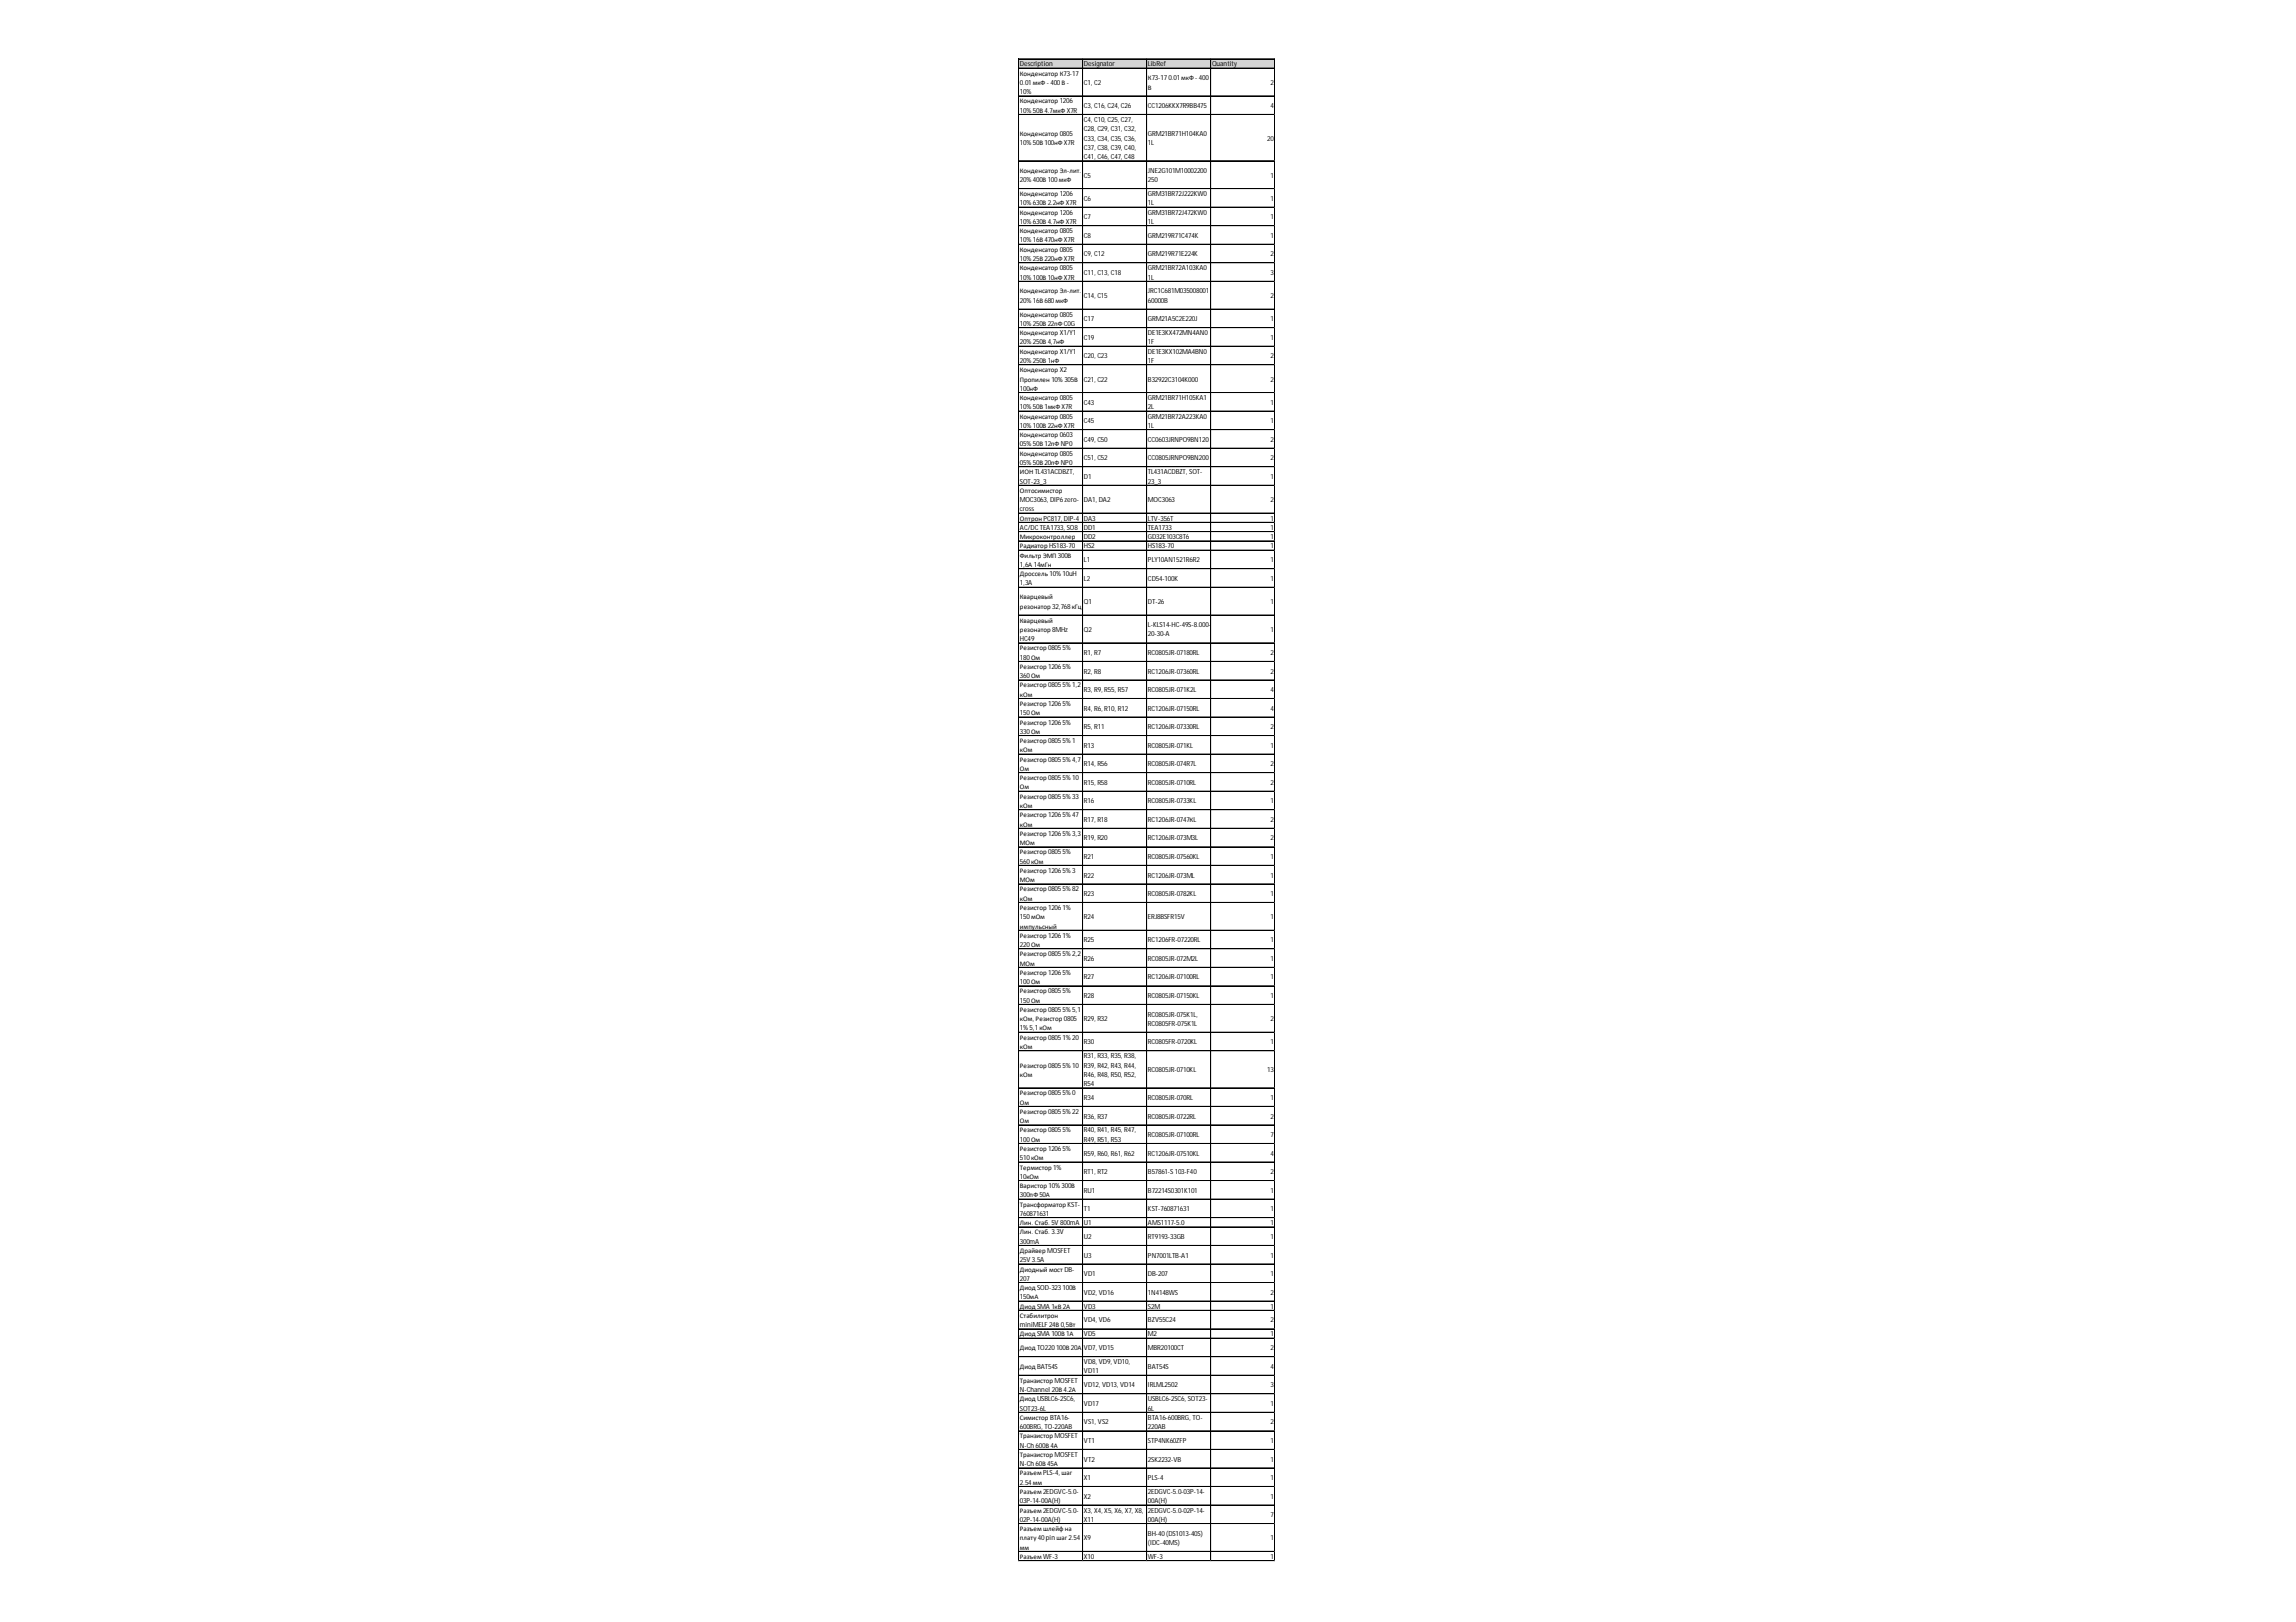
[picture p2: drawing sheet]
<svg xmlns="http://www.w3.org/2000/svg" width="297mm" height="210mm" viewBox="0 0 297 210" stroke-linecap="round" stroke-linejoin="round" font-family="sans-serif">
<defs><g id="words">
<g font-size=".9">
<text x="131.9" y="8.6">Description</text>
<text x="131.9" y="9.8">Конденсатор К73-17</text>
<text x="131.9" y="11">0.01мкФ - 400В -</text>
<text x="140.2" y="8.6">Designator</text>
<text x="140.2" y="11">C1, C2</text>
<text x="148.5" y="8.6">LibRef</text>
<text x="148.5" y="10.4">К73-170.01мкФ - 400</text>
<text x="148.5" y="11.6">В</text>
<text x="156.8" y="8.6">Quantity</text>
<text x="164.4" y="11">2</text>
<text x="131.9" y="12.2">10%</text>
<text x="131.9" y="13.4">Конденсатор 1206</text>
<text x="131.9" y="14.6">10% 50В 4.7мкФ X7R</text>
<text x="131.9" y="17.6">Конденсатор 0805</text>
<text x="140.2" y="14">C3, C16, C24, C26</text>
<text x="140.2" y="15.8">C4, C10, C25, C27,</text>
<text x="140.2" y="17">C28, C29, C31, C32,</text>
<text x="148.5" y="14">CC1206KKX7R9BB475</text>
<text x="148.5" y="17.6">GRM21BR71H104KA0</text>
<text x="164.4" y="14">4</text>
<text x="131.9" y="18.8">10% 50В 100нФ X7R</text>
<text x="131.9" y="22.4">Конденсатор Эл-лит.</text>
<text x="131.9" y="23.6">20% 400В 100мкФ</text>
<text x="140.2" y="18.2">C33, C34, C35, C36,</text>
<text x="140.2" y="19.4">C37, C38, C39, C40,</text>
<text x="140.2" y="20.6">C41, C46, C47, C48</text>
<text x="140.2" y="23">C5</text>
<text x="148.5" y="18.8">1L</text>
<text x="148.5" y="22.4">JNE2G101M10002200</text>
<text x="148.5" y="23.6">250</text>
<text x="163.9" y="18.2">20</text>
<text x="164.4" y="23">1</text>
<text x="131.9" y="25.4">Конденсатор 1206</text>
<text x="131.9" y="26.6">10% 630В 2.2нФ X7R</text>
<text x="131.9" y="27.8">Конденсатор 1206</text>
<text x="131.9" y="29">10% 630В 4.7нФ X7R</text>
<text x="140.2" y="26">C6</text>
<text x="140.2" y="28.4">C7</text>
<text x="148.5" y="25.4">GRM31BR72J222KW0</text>
<text x="148.5" y="26.6">1L</text>
<text x="148.5" y="27.8">GRM31BR72J472KW0</text>
<text x="148.5" y="29">1L</text>
<text x="164.4" y="26">1</text>
<text x="164.4" y="28.4">1</text>
<text x="131.9" y="30.2">Конденсатор 0805</text>
<text x="131.9" y="31.4">10% 16В 470нФ X7R</text>
<text x="131.9" y="32.6">Конденсатор 0805</text>
<text x="131.9" y="33.8">10% 25В 220нФ X7R</text>
<text x="131.9" y="35">Конденсатор 0805</text>
<text x="140.2" y="30.8">C8</text>
<text x="140.2" y="33.2">C9, C12</text>
<text x="140.2" y="35.6">C11, C13, C18</text>
<text x="148.5" y="30.8">GRM219R71C474K</text>
<text x="148.5" y="33.2">GRM219R71E224K</text>
<text x="148.5" y="35">GRM21BR72A103KA0</text>
<text x="164.4" y="30.8">1</text>
<text x="164.4" y="33.2">2</text>
<text x="164.4" y="35.6">3</text>
<text x="131.9" y="36.2">10% 100В 10нФ X7R</text>
<text x="131.9" y="38">Конденсатор Эл-лит.</text>
<text x="131.9" y="39.2">20% 16В 680мкФ</text>
<text x="131.9" y="41">Конденсатор 0805</text>
<text x="140.2" y="38.6">C14, C15</text>
<text x="140.2" y="41.6">C17</text>
<text x="148.5" y="36.2">1L</text>
<text x="148.5" y="38">JRC1C681M035008001</text>
<text x="148.5" y="39.2">60000B</text>
<text x="148.5" y="41.6">GRM21A5C2E220J</text>
<text x="164.4" y="38.6">2</text>
<text x="164.4" y="41.6">1</text>
<text x="131.9" y="42.2">10% 250В 22пФC0G</text>
<text x="131.9" y="43.4">Конденсатор X1/Y1</text>
<text x="131.9" y="44.6">20% 250В 4,7нФ</text>
<text x="131.9" y="45.8">Конденсатор X1/Y1</text>
<text x="131.9" y="47">20% 250В 1нФ</text>
<text x="140.2" y="44">C19</text>
<text x="140.2" y="46.4">C20, C23</text>
<text x="148.5" y="43.4">DE1E3KX472MN4AN0</text>
<text x="148.5" y="44.6">1F</text>
<text x="148.5" y="45.8">DE1E3KX102MA4BN0</text>
<text x="148.5" y="47">1F</text>
<text x="164.4" y="44">1</text>
<text x="164.4" y="46.4">2</text>
<text x="131.9" y="48.2">Конденсатор X2</text>
<text x="131.9" y="49.4">Пропилен 10% 305В</text>
<text x="131.9" y="50.6">100нФ</text>
<text x="131.9" y="51.8">Конденсатор 0805</text>
<text x="131.9" y="53">10% 50В 1мкФ X7R</text>
<text x="140.2" y="49.4">C21, C22</text>
<text x="140.2" y="52.4">C43</text>
<text x="148.5" y="49.4">B32922C3104K000</text>
<text x="148.5" y="51.8">GRM21BR71H105KA1</text>
<text x="148.5" y="53">2L</text>
<text x="164.4" y="49.4">2</text>
<text x="164.4" y="52.4">1</text>
<text x="131.9" y="54.2">Конденсатор 0805</text>
<text x="131.9" y="55.4">10% 100В 22нФ X7R</text>
<text x="131.9" y="56.6">Конденсатор 0603</text>
<text x="131.9" y="57.8">05% 50В 12пФNP0</text>
<text x="131.9" y="59">Конденсатор 0805</text>
<text x="140.2" y="54.8">C45</text>
<text x="140.2" y="57.2">C49, C50</text>
<text x="140.2" y="59.6">C51, C52</text>
<text x="148.5" y="54.2">GRM21BR72A223KA0</text>
<text x="148.5" y="55.4">1L</text>
<text x="148.5" y="57.2">CC0603JRNPO9BN120</text>
<text x="148.5" y="59.6">CC0805JRNPO9BN200</text>
<text x="164.4" y="54.8">1</text>
<text x="164.4" y="57.2">2</text>
<text x="164.4" y="59.6">2</text>
<text x="131.9" y="60.2">05% 50В 20пФNP0</text>
<text x="131.9" y="61.4">ИОН TL431ACDBZT,</text>
<text x="131.9" y="62.6">SOT-23_3</text>
<text x="131.9" y="63.8">Оптосимистор</text>
<text x="131.9" y="65">MOC3063, DIP6zero-</text>
<text x="140.2" y="62">D1</text>
<text x="140.2" y="65">DA1, DA2</text>
<text x="148.5" y="61.4">TL431ACDBZT, SOT-</text>
<text x="148.5" y="62.6">23_3</text>
<text x="148.5" y="65">MOC3063</text>
<text x="164.4" y="62">1</text>
<text x="164.4" y="65">2</text>
<text x="131.9" y="66.2">cross</text>
<text x="131.9" y="67.4">Оптрон PC817, DIP-4</text>
<text x="131.9" y="68.6">AC/DC TEA1733, SO8</text>
<text x="131.9" y="69.8">Микроконтроллер</text>
<text x="131.9" y="71">Радиатор HS183-70</text>
<text x="140.2" y="67.4">DA3</text>
<text x="140.2" y="68.6">DD1</text>
<text x="140.2" y="69.8">DD2</text>
<text x="140.2" y="71">HS2</text>
<text x="148.5" y="67.4">LTV-356T</text>
<text x="148.5" y="68.6">TEA1733</text>
<text x="148.5" y="69.8">GD32E103C8T6</text>
<text x="148.5" y="71">HS183-70</text>
<text x="164.4" y="67.4">1</text>
<text x="164.4" y="68.6">1</text>
<text x="164.4" y="69.8">1</text>
<text x="164.4" y="71">1</text>
<text x="131.9" y="72.2">Фильтр ЭМП 300В</text>
<text x="131.9" y="73.4">1,6А 14мГн</text>
<text x="131.9" y="74.6">Дроссель 10% 10uH</text>
<text x="131.9" y="75.8">1,3A</text>
<text x="131.9" y="77.6">Кварцевый</text>
<text x="140.2" y="72.8">L1</text>
<text x="140.2" y="75.2">L2</text>
<text x="148.5" y="72.8">PLY10AN1521R6R2</text>
<text x="148.5" y="75.2">CD54-100K</text>
<text x="164.4" y="72.8">1</text>
<text x="164.4" y="75.2">1</text>
<text x="131.9" y="78.8">резонатор 32,768кГц</text>
<text x="131.9" y="80.6">Кварцевый</text>
<text x="131.9" y="81.8">резонатор 8MHz</text>
<text x="131.9" y="83">HC49</text>
<text x="140.2" y="78.2">Q1</text>
<text x="140.2" y="81.8">Q2</text>
<text x="148.5" y="78.2">DT-26</text>
<text x="148.5" y="81.2">L-KLS14-HC-49S-8.000-</text>
<text x="148.5" y="82.4">20-30-A</text>
<text x="164.4" y="78.2">1</text>
<text x="164.4" y="81.8">1</text>
<text x="131.9" y="84.2">Резистор 08055%</text>
<text x="131.9" y="85.4">180Ом</text>
<text x="131.9" y="86.6">Резистор 12065%</text>
<text x="131.9" y="87.8">360Ом</text>
<text x="131.9" y="89">Резистор 08055% 1,2</text>
<text x="140.2" y="84.8">R1, R7</text>
<text x="140.2" y="87.2">R2, R8</text>
<text x="140.2" y="89.6">R3, R9, R55, R57</text>
<text x="148.5" y="84.8">RC0805JR-07180RL</text>
<text x="148.5" y="87.2">RC1206JR-07360RL</text>
<text x="148.5" y="89.6">RC0805JR-071K2L</text>
<text x="164.4" y="84.8">2</text>
<text x="164.4" y="87.2">2</text>
<text x="164.4" y="89.6">4</text>
<text x="131.9" y="90.2">кОм</text>
<text x="131.9" y="91.4">Резистор 12065%</text>
<text x="131.9" y="92.6">150Ом</text>
<text x="131.9" y="93.8">Резистор 12065%</text>
<text x="131.9" y="95">330Ом</text>
<text x="140.2" y="92">R4, R6, R10, R12</text>
<text x="140.2" y="94.4">R5, R11</text>
<text x="148.5" y="92">RC1206JR-07150RL</text>
<text x="148.5" y="94.4">RC1206JR-07330RL</text>
<text x="164.4" y="92">4</text>
<text x="164.4" y="94.4">2</text>
<text x="131.9" y="96.2">Резистор 08055% 1</text>
<text x="131.9" y="97.4">кОм</text>
<text x="131.9" y="98.6">Резистор 08055% 4,7</text>
<text x="131.9" y="99.8">Ом</text>
<text x="131.9" y="101">Резистор 08055% 10</text>
<text x="140.2" y="96.8">R13</text>
<text x="140.2" y="99.2">R14, R56</text>
<text x="140.2" y="101.6">R15, R58</text>
<text x="148.5" y="96.8">RC0805JR-071KL</text>
<text x="148.5" y="99.2">RC0805JR-074R7L</text>
<text x="148.5" y="101.6">RC0805JR-0710RL</text>
<text x="164.4" y="96.8">1</text>
<text x="164.4" y="99.2">2</text>
<text x="164.4" y="101.6">2</text>
<text x="131.9" y="102.2">Ом</text>
<text x="131.9" y="103.4">Резистор 08055% 33</text>
<text x="131.9" y="104.6">кОм</text>
<text x="131.9" y="105.8">Резистор 12065% 47</text>
<text x="131.9" y="107">кОм</text>
<text x="140.2" y="104">R16</text>
<text x="140.2" y="106.4">R17, R18</text>
<text x="148.5" y="104">RC0805JR-0733KL</text>
<text x="148.5" y="106.4">RC1206JR-0747КL</text>
<text x="164.4" y="104">1</text>
<text x="164.4" y="106.4">2</text>
<text x="131.9" y="108.2">Резистор 12065% 3,3</text>
<text x="131.9" y="109.4">МОм</text>
<text x="131.9" y="110.6">Резистор 08055%</text>
<text x="131.9" y="111.8">560кОм</text>
<text x="131.9" y="113">Резистор 12065% 3</text>
<text x="140.2" y="108.8">R19, R20</text>
<text x="140.2" y="111.2">R21</text>
<text x="140.2" y="113.6">R22</text>
<text x="148.5" y="108.8">RC1206JR-073M3L</text>
<text x="148.5" y="111.2">RC0805JR-07560KL</text>
<text x="148.5" y="113.6">RC1206JR-073ML</text>
<text x="164.4" y="108.8">2</text>
<text x="164.4" y="111.2">1</text>
<text x="164.4" y="113.6">1</text>
<text x="131.9" y="114.2">МОм</text>
<text x="131.9" y="115.4">Резистор 08055% 82</text>
<text x="131.9" y="116.6">кОм</text>
<text x="131.9" y="117.8">Резистор 12061%</text>
<text x="131.9" y="119">150мОм</text>
<text x="140.2" y="116">R23</text>
<text x="140.2" y="119">R24</text>
<text x="148.5" y="116">RC0805JR-0782KL</text>
<text x="148.5" y="119">ERJ8BSFR15V</text>
<text x="164.4" y="116">1</text>
<text x="164.4" y="119">1</text>
<text x="131.9" y="120.2">импульсный</text>
<text x="131.9" y="121.4">Резистор 12061%</text>
<text x="131.9" y="122.6">220Ом</text>
<text x="131.9" y="123.8">Резистор 08055% 2,2</text>
<text x="131.9" y="125">МОм</text>
<text x="140.2" y="122">R25</text>
<text x="140.2" y="124.4">R26</text>
<text x="148.5" y="122">RC1206FR-07220RL</text>
<text x="148.5" y="124.4">RC0805JR-072M2L</text>
<text x="164.4" y="122">1</text>
<text x="164.4" y="124.4">1</text>
<text x="131.9" y="126.2">Резистор 12065%</text>
<text x="131.9" y="127.4">100Ом</text>
<text x="131.9" y="128.6">Резистор 08055%</text>
<text x="131.9" y="129.8">150Ом</text>
<text x="131.9" y="131">Резистор 08055% 5,1</text>
<text x="140.2" y="126.8">R27</text>
<text x="140.2" y="129.2">R28</text>
<text x="148.5" y="126.8">RC1206JR-07100RL</text>
<text x="148.5" y="129.2">RC0805JR-07150KL</text>
<text x="148.5" y="131.6">RC0805JR-075K1L,</text>
<text x="164.4" y="126.8">1</text>
<text x="164.4" y="129.2">1</text>
<text x="131.9" y="132.2">кОм, Резистор 0805</text>
<text x="131.9" y="133.4">1% 5,1кОм</text>
<text x="131.9" y="134.6">Резистор 08051% 20</text>
<text x="131.9" y="135.8">кОм</text>
<text x="140.2" y="132.2">R29, R32</text>
<text x="140.2" y="135.2">R30</text>
<text x="140.2" y="137">R31, R33, R35, R38,</text>
<text x="148.5" y="132.8">RC0805FR-075K1L</text>
<text x="148.5" y="135.2">RC0805FR-0720KL</text>
<text x="164.4" y="132.2">2</text>
<text x="164.4" y="135.2">1</text>
<text x="131.9" y="138.2">Резистор 08055% 10</text>
<text x="131.9" y="139.4">кОм</text>
<text x="131.9" y="141.8">Резистор 08055% 0</text>
<text x="131.9" y="143">Ом</text>
<text x="140.2" y="138.2">R39, R42, R43, R44,</text>
<text x="140.2" y="139.4">R46, R48, R50, R52,</text>
<text x="140.2" y="140.6">R54</text>
<text x="140.2" y="142.4">R34</text>
<text x="148.5" y="138.8">RC0805JR-0710KL</text>
<text x="148.5" y="142.4">RC0805JR-070RL</text>
<text x="163.9" y="138.8">13</text>
<text x="164.4" y="142.4">1</text>
<text x="131.9" y="144.2">Резистор 08055% 22</text>
<text x="131.9" y="145.4">Ом</text>
<text x="131.9" y="146.6">Резистор 08055%</text>
<text x="131.9" y="147.8">100Ом</text>
<text x="131.9" y="148.9">Резистор 12065%</text>
<text x="140.2" y="144.8">R36, R37</text>
<text x="140.2" y="146.6">R40, R41, R45, R47,</text>
<text x="140.2" y="147.8">R49, R51, R53</text>
<text x="140.2" y="149.5">R59, R60, R61, R62</text>
<text x="148.5" y="144.8">RC0805JR-0722RL</text>
<text x="148.5" y="147.2">RC0805JR-07100RL</text>
<text x="148.5" y="149.5">RC1206JR-07510KL</text>
<text x="164.4" y="144.8">2</text>
<text x="164.4" y="147.2">7</text>
<text x="164.4" y="149.5">4</text>
<text x="131.9" y="150.1">510кОм</text>
<text x="131.9" y="151.3">Термистор 1%</text>
<text x="131.9" y="152.5">10кОм</text>
<text x="131.9" y="153.7">Варистор 10% 300В</text>
<text x="131.9" y="154.9">300пФ50А</text>
<text x="140.2" y="151.9">RT1, RT2</text>
<text x="140.2" y="154.3">RU1</text>
<text x="148.5" y="151.9">B57861-S 103-F40</text>
<text x="148.5" y="154.3">B72214S0301K101</text>
<text x="164.4" y="151.9">2</text>
<text x="164.4" y="154.3">1</text>
<text x="131.9" y="156.1">Трансформатор KST-</text>
<text x="131.9" y="157.3">760871631</text>
<text x="131.9" y="158.5">Лин. Стаб. 5V 800mA</text>
<text x="131.9" y="159.7">Лин. Стаб. 3.3V</text>
<text x="131.9" y="160.9">300mA</text>
<text x="140.2" y="156.7">T1</text>
<text x="140.2" y="158.5">U1</text>
<text x="140.2" y="160.3">U2</text>
<text x="148.5" y="156.7">KST-760871631</text>
<text x="148.5" y="158.5">AMS1117-5.0</text>
<text x="148.5" y="160.3">RT9193-33GB</text>
<text x="164.4" y="156.7">1</text>
<text x="164.4" y="158.5">1</text>
<text x="164.4" y="160.3">1</text>
<text x="131.9" y="162.1">Драйвер MOSFET</text>
<text x="131.9" y="163.3">25V 3.5A</text>
<text x="131.9" y="164.5">Диодный мост DB-</text>
<text x="131.9" y="165.7">207</text>
<text x="131.9" y="166.9">Диод SOD-323100В</text>
<text x="140.2" y="162.7">U3</text>
<text x="140.2" y="165.1">VD1</text>
<text x="140.2" y="167.5">VD2, VD16</text>
<text x="148.5" y="162.7">PN7001LTB-A1</text>
<text x="148.5" y="165.1">DB-207</text>
<text x="148.5" y="167.5">1N4148WS</text>
<text x="164.4" y="162.7">1</text>
<text x="164.4" y="165.1">1</text>
<text x="164.4" y="167.5">2</text>
<text x="131.9" y="168.1">150мА</text>
<text x="131.9" y="169.3">Диод SMA 1кВ 2А</text>
<text x="131.9" y="170.5">Стабилитрон</text>
<text x="131.9" y="171.7">miniMELF 24В 0,5Вт</text>
<text x="131.9" y="172.9">Диод SMA 100В 1А</text>
<text x="140.2" y="169.3">VD3</text>
<text x="140.2" y="171.1">VD4, VD6</text>
<text x="140.2" y="172.9">VD5</text>
<text x="148.5" y="169.3">S2M</text>
<text x="148.5" y="171.1">BZV55C24</text>
<text x="148.5" y="172.9">M2</text>
<text x="164.4" y="169.3">1</text>
<text x="164.4" y="171.1">2</text>
<text x="164.4" y="172.9">1</text>
<text x="131.9" y="174.7">Диод TO220100В 20А</text>
<text x="131.9" y="177.1">Диод BAT54S</text>
<text x="131.9" y="178.9">Транзистор MOSFET</text>
<text x="140.2" y="174.7">VD7, VD15</text>
<text x="140.2" y="176.5">VD8, VD9, VD10,</text>
<text x="140.2" y="177.7">VD11</text>
<text x="140.2" y="179.5">VD12, VD13, VD14</text>
<text x="148.5" y="174.7">MBR20100CT</text>
<text x="148.5" y="177.1">BAT54S</text>
<text x="148.5" y="179.5">IRLML2502</text>
<text x="164.4" y="174.7">2</text>
<text x="164.4" y="177.1">4</text>
<text x="164.4" y="179.5">3</text>
<text x="131.9" y="180.1">N-Channel 20В 4.2А</text>
<text x="131.9" y="181.3">Диод USBLC6-2SC6,</text>
<text x="131.9" y="182.5">SOT23-6L</text>
<text x="131.9" y="183.7">Симистор BTA16-</text>
<text x="131.9" y="184.9">600BRG, TO-220AB</text>
<text x="140.2" y="181.9">VD17</text>
<text x="140.2" y="184.3">VS1, VS2</text>
<text x="148.5" y="181.3">USBLC6-2SC6, SOT23-</text>
<text x="148.5" y="182.5">6L</text>
<text x="148.5" y="183.7">BTA16-600BRG, TO-</text>
<text x="148.5" y="184.9">220AB</text>
<text x="164.4" y="181.9">1</text>
<text x="164.4" y="184.3">2</text>
<text x="131.9" y="186.1">Транзистор MOSFET</text>
<text x="131.9" y="187.3">N-Ch 600В 4А</text>
<text x="131.9" y="188.5">Транзистор MOSFET</text>
<text x="131.9" y="189.7">N-Ch 60В 45А</text>
<text x="131.9" y="190.9">Разъем PLS-4, шаг</text>
<text x="140.2" y="186.7">VT1</text>
<text x="140.2" y="189.1">VT2</text>
<text x="140.2" y="191.5">X1</text>
<text x="148.5" y="186.7">STP4NK60ZFP</text>
<text x="148.5" y="189.1">2SK2232-VB</text>
<text x="148.5" y="191.5">PLS-4</text>
<text x="164.4" y="186.7">1</text>
<text x="164.4" y="189.1">1</text>
<text x="164.4" y="191.5">1</text>
<text x="131.9" y="192.1">2.54мм</text>
<text x="131.9" y="193.3">Разъем 2EDGVC-5.0-</text>
<text x="131.9" y="194.5">03P-14-00A(H)</text>
<text x="131.9" y="195.7">Разъем 2EDGVC-5.0-</text>
<text x="131.9" y="196.9">02P-14-00A(H)</text>
<text x="140.2" y="193.9">X2</text>
<text x="140.2" y="195.7">X3, X4, X5, X6, X7, X8,</text>
<text x="140.2" y="196.9">X11</text>
<text x="148.5" y="193.3">2EDGVC-5.0-03P-14-</text>
<text x="148.5" y="194.5">00A(H)</text>
<text x="148.5" y="195.7">2EDGVC-5.0-02P-14-</text>
<text x="148.5" y="196.9">00A(H)</text>
<text x="164.4" y="193.9">1</text>
<text x="164.4" y="196.3">7</text>
<text x="131.9" y="198.1">Разъем шлейф на</text>
<text x="131.9" y="199.3">плату 40pin шаг 2.54</text>
<text x="131.9" y="200.5">мм</text>
<text x="131.9" y="201.7">Разъем WF-3</text>
<text x="140.2" y="199.3">X9</text>
<text x="140.2" y="201.7">X10</text>
<text x="148.5" y="198.7">BH-40(DS1013-40S)</text>
<text x="148.5" y="199.9">(IDC-40MS)</text>
<text x="148.5" y="201.7">WF-3</text>
<text x="164.4" y="199.3">1</text>
<text x="164.4" y="201.7">1</text>
</g>
</g></defs>
<path d="M131.8 7.6h33.1v1.3h-33.1z" fill="#d3d3d3"/>
<g fill="none" stroke="#000" stroke-width=".13">
<path d="M131.8 7.6v194.4M131.8 7.6h33.1M131.8 8.8h33.1M131.8 12.4h33.1M131.8 14.8h33.1M140.1 7.7v194.3M148.3 7.7v194.3M148.4 7.7v194.3M156.6 7.7v194.3M156.7 7.7v194.3M131.8 20.8h33.1M131.8 24.4h33.1"/>
<path d="M131.8 26.8h33.1M131.8 29.2h33.1M131.8 31.6h33.1M131.8 34h33.1M131.8 36.4h33.1M131.8 40h33.1M131.8 42.4h33.1M131.8 44.8h33.1M131.8 47.2h33.1M131.8 50.8h33.1M131.8 53.2h33.1M131.8 55.6h33.1"/>
<path d="M131.8 58h33.1M131.8 60.4h33.1M131.8 62.8h33.1M131.8 66.4h33.1M131.8 67.6h33.1M131.8 68.8h33.1M131.8 70h33.1M131.8 71.2h33.1M131.8 73.6h33.1M131.8 76h33.1M131.8 79.6h33.1M131.8 83.2h33.1"/>
<path d="M131.8 85.6h33.1M131.8 88h33.1M131.8 90.4h33.1M131.8 92.8h33.1M131.8 95.2h33.1M131.8 97.6h33.1M131.8 100h33.1M131.8 102.4h33.1M131.8 104.8h33.1M131.8 107.2h33.1M131.8 109.6h33.1M131.8 112h33.1"/>
<path d="M131.8 114.4h33.1M131.8 116.8h33.1M131.8 120.4h33.1M131.8 122.8h33.1M131.8 125.2h33.1M131.8 127.6h33.1M131.8 130h33.1M131.8 133.6h33.1M131.8 136h33.1M131.8 140.8h33.1M131.8 143.2h33.1M131.8 145.6h33.1"/>
<path d="M131.8 148h33.1M131.8 150.4h33.1M131.8 152.8h33.1M131.8 155.2h33.1M131.8 157.6h33.1M131.8 158.8h33.1M131.8 161.2h33.1M131.8 163.6h33.1M131.8 166h33.1M131.8 168.4h33.1M131.8 169.6h33.1M131.8 172h33.1"/>
<path d="M131.8 173.2h33.1M131.8 175.6h33.1M131.8 178h33.1M131.8 180.4h33.1M131.8 182.8h33.1M131.8 185.2h33.1M131.8 187.6h33.1M131.8 190h33.1M131.8 192.4h33.1M131.8 194.8h33.1M131.8 197.2h33.1M131.8 200.8h33.1"/>
<path d="M131.8 202h33.1"/>
</g>
<path d="M131.8 202v.1" fill="none" stroke="#d4d4d4" stroke-width=".13"/>
<path d="M131.8 202v.1z" fill="#d4d4d4"/>
<path d="M140.1 202v.1" fill="none" stroke="#d4d4d4" stroke-width=".13"/>
<path d="M140.1 202v.1z" fill="#d4d4d4"/>
<path d="M148.3 202v.1" fill="none" stroke="#d4d4d4" stroke-width=".13"/>
<path d="M148.3 202l.1 .1z" fill="#d4d4d4"/>
<path d="M156.6 202v.1" fill="none" stroke="#d4d4d4" stroke-width=".13"/>
<path d="M156.6 202l.1 .1z" fill="#d4d4d4"/>
<use href="#words"/>
</svg>
